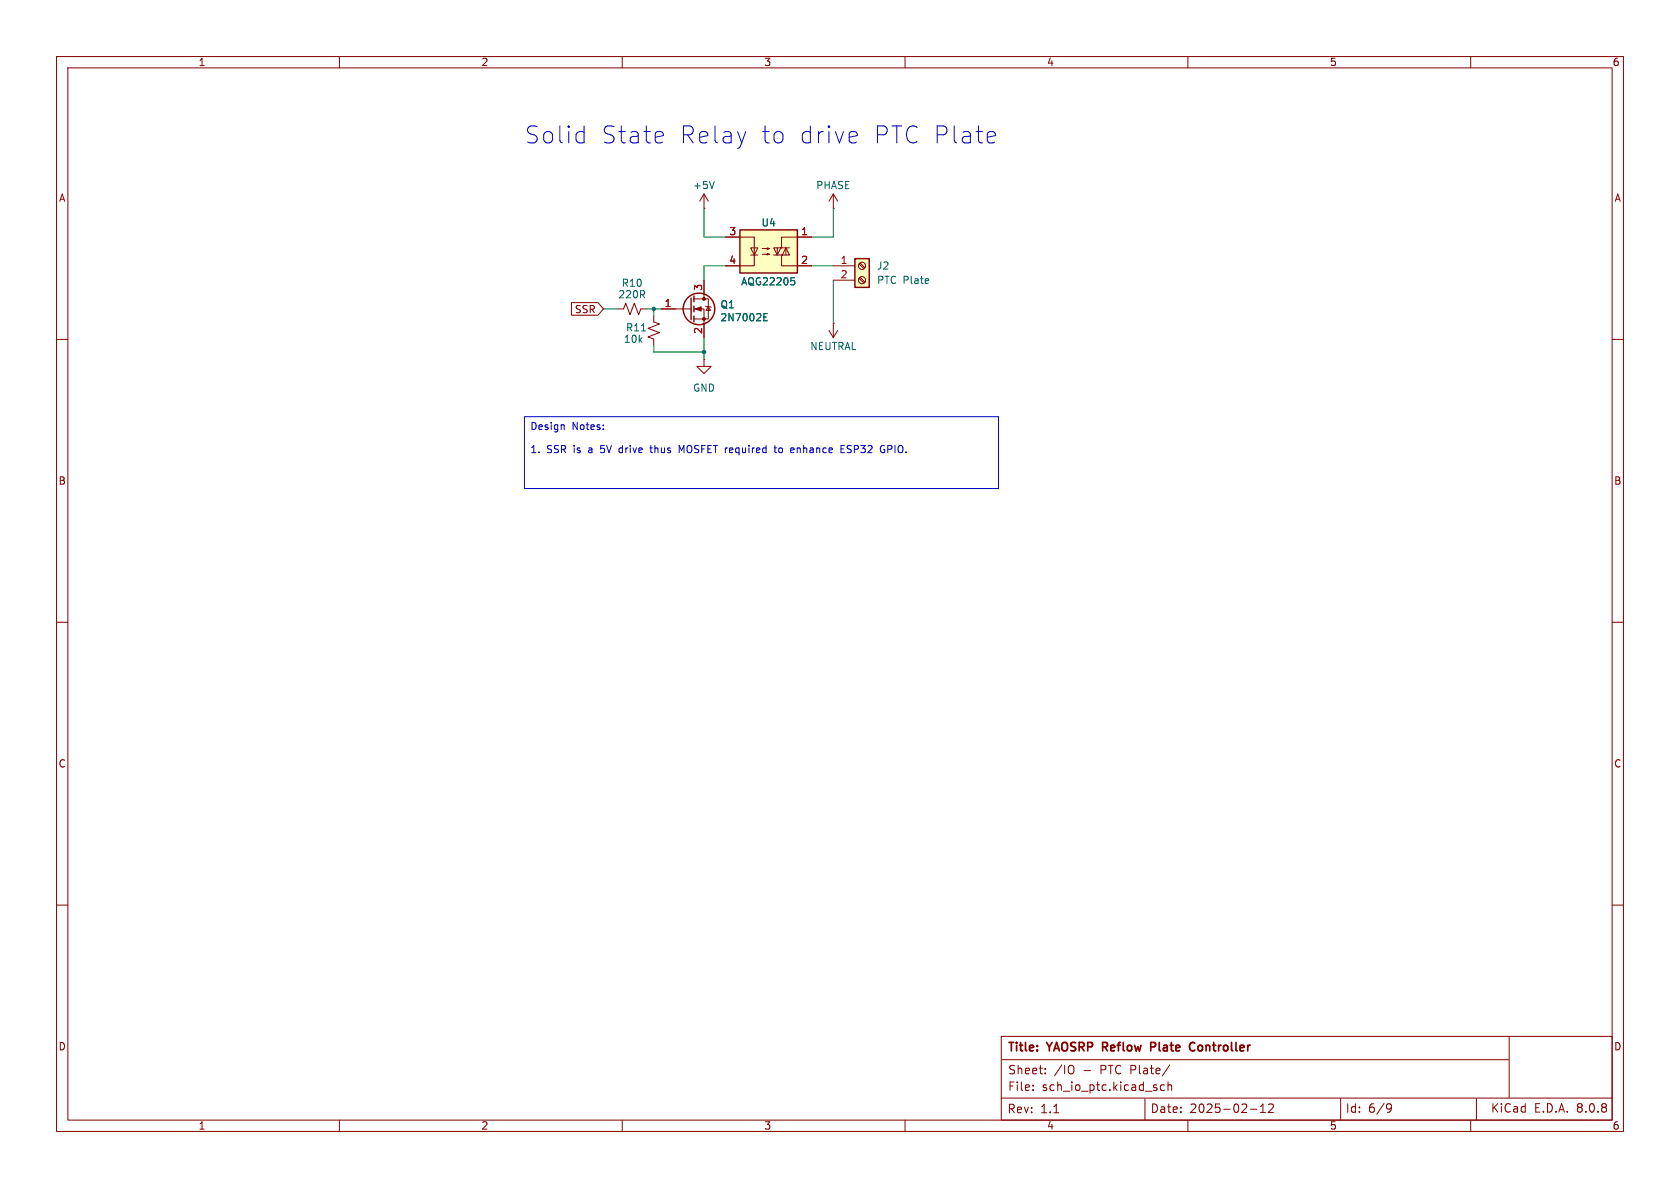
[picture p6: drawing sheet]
<svg xmlns="http://www.w3.org/2000/svg" width="297mm" height="210mm" viewBox="0 0 297 210" stroke-linecap="round" stroke-linejoin="round" font-family="sans-serif">
<defs><g id="words">
<g font-size="4.2" fill="#0000c2">
<text x="92.8" y="25.6">Solid</text>
<text x="106.2" y="25.6">State</text>
<text x="119.9" y="25.6">Relay</text>
<text x="134.2" y="25.6">to</text>
<text x="140.8" y="25.6">drive</text>
<text x="153.8" y="25.6">PTC Plate</text>
</g>
<g font-size="2.1" fill="#840000">
<text x="178" y="186.3">Title:</text>
<text x="178.1" y="190.1">Sheet:</text>
<text x="185.3" y="186.3">YAOSRP</text>
<text x="186.3" y="190.1">/IO</text>
<text x="191.5" y="190.1">-</text>
<text x="194.7" y="190.1">PTC Plate/</text>
<text x="195.6" y="186.3">Reflow</text>
<text x="204.7" y="186.3">Plate</text>
<text x="212.2" y="186.3">Controller</text>
<text x="178" y="197">Rev:</text>
<text x="178.1" y="193.1">File:</text>
<text x="183.9" y="197">1.1</text>
<text x="184.2" y="193.1">sch_io_ptc.kicad_sch</text>
<text x="203.3" y="196.9">Date:</text>
<text x="210.3" y="196.9">2025-02-12</text>
<text x="237.8" y="196.9">Id:</text>
<text x="241.9" y="196.9">6/9</text>
<text x="263.5" y="196.9">KiCad</text>
<text x="271.2" y="196.9">E.D.A.</text>
<text x="278.8" y="196.9">8.0.8</text>
</g>
<g font-size="1.8" fill="#840000">
<text x="35" y="11.9">1</text>
<text x="85" y="11.9">2</text>
<text x="135" y="11.9">3</text>
<text x="185" y="11.9">4</text>
<text x="235" y="11.9">5</text>
<text x="285" y="11.9">6</text>
<text x="10.3" y="35.9">A</text>
<text x="285.3" y="35.9">A</text>
<text x="101.5" y="55.6">SSR</text>
<text x="10.3" y="85.9">B</text>
<text x="285.3" y="85.9">B</text>
<text x="10.3" y="135.9">C</text>
<text x="285.3" y="135.9">C</text>
<text x="10.3" y="185.9">D</text>
<text x="285.3" y="185.9">D</text>
<text x="35" y="199.9">1</text>
<text x="85" y="199.9">2</text>
<text x="135" y="199.9">3</text>
<text x="185" y="199.9">4</text>
<text x="235" y="199.9">5</text>
<text x="285" y="199.9">6</text>
</g>
<g font-size="1.8" fill="#006464">
<text x="122.4" y="33.6">+5V</text>
<text x="144.2" y="33.6">PHASE</text>
<text x="134.5" y="40.2">U4</text>
<text x="154.9" y="47.9">J2</text>
<text x="109.2" y="52.9">220R</text>
<text x="109.8" y="50.9">R10</text>
<text x="130.9" y="50.6">AQG22205</text>
<text x="154.9" y="50.4">PTC Plate</text>
<text x="110.6" y="58.8">R11</text>
<text x="127.3" y="54.7">Q1</text>
<text x="127.3" y="57">2N7002E</text>
<text x="110.2" y="60.8">10k</text>
<text x="143.1" y="62.1">NEUTRAL</text>
<text x="122.4" y="69.4">GND</text>
</g>
<g font-size="1.8" fill="#a90000">
<text x="128.8" y="41.7">3</text>
<text x="141.5" y="41.7">1</text>
<text x="128.8" y="46.7">4</text>
<text x="141.5" y="46.7">2</text>
<text x="148.5" y="46.7">1</text>
<text x="124.2" y="51.5" transform="rotate(-90 124.2 51.5)">3</text>
<text x="148.5" y="49.3">2</text>
<text x="117.4" y="54.4">1</text>
<text x="124.2" y="59.1" transform="rotate(-90 124.2 59.1)">2</text>
</g>
<g font-size="1.8" fill="#0000c2">
<text x="93.7" y="76.3">Design</text>
<text x="101.1" y="76.3">Notes:</text>
<text x="93.7" y="80.4">1.</text>
<text x="96.6" y="80.4">SSR is</text>
<text x="104.3" y="80.4">a</text>
<text x="106.6" y="80.4">5V</text>
<text x="110.1" y="80.4">drive</text>
<text x="115.9" y="80.4">thus</text>
<text x="121.1" y="80.4">MOSFET required</text>
<text x="138.4" y="80.4">to</text>
<text x="141.5" y="80.4">enhance</text>
<text x="150.5" y="80.4">ESP32</text>
<text x="157.7" y="80.4">GPIO.</text>
</g>
</g></defs>
<g fill="none" stroke="#840000" stroke-width=".18">
<path d="M10 10h277v190h-277zM12 12h273v186h-273zM60 10v2M110 10v2M160 10v2M210 10v2M260 10v2M10 60h2M285 60h2M10 110h2M285 110h2M10 160h2"/>
<path d="M285 160h2M60 198v2M110 198v2M160 198v2M177 194.1h108M177 183.2h108v14.8h-108zM177.2 187.3h89.5M182.6 192.6v.2M182.6 191.8v.2M184.8 189.7v.1M184.8 188.9v.1M186.3 196.7h.9"/>
<path d="M189.6 188.4a1.07 1.07 0 0 1 0 1.4M202.4 194.3v3.7M205.8 191.8h-.4l-.3 .2v.5l.2 .2h.5M206.5 191.9l.2-.1h.4v1M206.5 191.3v1.5M206.8 188.3l-1.3 1.9M210 198v2M221.1 196.1h1.1M222.8 196.7h.9M222.8 195.6l.5-.4v1.5M224.3 195.3l.5-.1 .3 .1v.3l-.9 1.1h.9M237 194.2v3.8"/>
<path d="M245.4 195.1l.5 .2a.99 .99 0 0 1-.4 1.3h-.2M246 195.8l-.3 .3h-.3M260 198v2M261 194.2v3.8M266.8 183.2v10.8"/>
</g>
<path d="M194.9 185.1h.6M195.5 184.3h-.6v1.5M204.2 184.3h-.8v1.5M204.2 185l-.8 .1M210.3 185.1a.56 .56 0 0 0 .3 .6 .56 .56 0 0 0 .6-.1M211.2 184.4v-.1a.58 .58 0 0 0-.7 .1 .58 .58 0 0 0-.2 .5" fill="none" stroke="#840000" stroke-width=".3"/>
<path d="M130.8 40.6h10.2v7.7h-10.2z" fill="#ffffc2"/>
<path d="M130.8 40.6h10.2v7.7h-10.2z" fill="none" stroke="#840000" stroke-width=".25"/>
<g fill="none" stroke="#840000" stroke-width=".18">
<path d="M124.5 36.8h.1M124.5 34.3l-.8 1.3M124.5 34.3v2.5M124.5 34.3l.7 1.3M147.3 36.8h.1M147.3 34.3l-.7 1.3M147.3 34.3v2.5M147.3 34.3l.8 1.3M128.3 41.9h5v5.1h-5M132.7 43.8h1.3l-.7 1.3zM132.7 45.1h1.3M134.7 45h1.3l-.4 .1v-.3l.4 .2"/>
<path d="M134.7 43.9h1.3l-.4 .2v-.3l.4 .1M136.8 45.1h2.8l-.7-1.3-.6 1.3M137.4 43.8v1.3M138 43.8l-.6 1.3-.6-1.3h2.8M138.2 45.1v1.9h5.3M138.9 43.8v1.3M143.5 41.9h-5.3v1.9"/>
</g>
<path d="M126.3 32.1l-.4 1.2M139.9 49.1h.6M140.3 49.6l.2 .2v.3l-.2 .3" fill="none" stroke="#006464" stroke-width=".18"/>
<path d="M151.1 45.7h2.6v5.1h-2.6z" fill="#ffffc2"/>
<g fill="none" stroke="#840000" stroke-width=".25">
<path d="M122.2 52.7v3.8M122.7 52.3v1M122.7 54.1v1M122.7 55.9v1M151.1 45.7h2.6v5.1h-2.6z"/>
<circle cx="123.6" cy="54.6" r="2.79"/>
</g>
<g fill="none" stroke="#840000" stroke-width=".18">
<path d="M101 53.5h4.7l1 1.1-1 1.1h-4.7zM109.2 54.6h1l.4-1 .8 2 .7-2 .8 2 .4-1h1M115.6 55.9v1l1 .4-2 .7 2 .8-2 .8 1 .3v1.1M116.8 54.6h5.4M122.7 54.6h1.8v5.1M122.7 52.8h2.5v3.6h-2.5M124.5 49.5v3.3M124.7 54.1l.1 .1h.8l.1 .2M125.2 54.2l.4 .7h-.8zM128.3 47h2.5M128.3 41.9h2.5M141 47h2.5"/>
<path d="M141 41.9h2.5M146.6 58.4l.7 1.3M147.3 57.2h.1M147.3 47h3.8M147.3 49.5h3.8M147.3 57.2v2.5M148.1 58.4l-.8 1.3M151.9 49.2l.8 .8M151.9 46.7l.8 .8M152 49l.9 .9M152 46.5l.9 .8M124.5 63.5v1.3h1.2l-1.2 1.2-1.3-1.2h1.3"/>
<path d="M124.5 63.5h.1"/>
<circle cx="152.4" cy="49.5" r=".63"/>
<circle cx="152.4" cy="47" r=".63"/>
</g>
<g fill="#840000" stroke="#840000" stroke-width=".18">
<path d="M122.9 54.6l1.1-.4v.8z"/>
<circle cx="124.5" cy="56.4" r=".25"/>
<circle cx="124.5" cy="52.8" r=".25"/>
</g>
<path d="M113.4 58.5h.7M135 56h.5M135 56.7h.7M135 55.4h.7M139.9 49.1h.6M140.3 49.6l.2 .2v.3l-.2 .3" fill="none" stroke="#006464" stroke-width=".18"/>
<g fill="none" stroke="#0000c2" stroke-width=".18">
<path d="M117.1 23.4l.2 .6-1.5 .3M150.5 23.3h.6l.3 .1 .1 .6-1.4 .3M151.4 25.1l-.3 .2h-.6M175 23.3h.5l.3 .1 .2 .6-1.5 .3M175.8 25.1l-.3 .2h-.5M92.7 73.7h83.8v12.7h-83.8zM99.6 75.1l.1 .2v.6M106.6 75.8v.1M106.6 75.1v.2M109.5 79.2l-.1 .2 .1 .6M114.9 79.2h.5M115.1 78.8v1l.3 .2"/>
<path d="M120.9 78.8l-.4 .9-.4-.9v1.2M136.8 79.2h.5M137 78.8v1l.3 .2M137.9 79.2l-.2 .2v.4l.2 .2M148.7 79.4h.4M148.7 78.8h.6M149.8 80h.4M150.3 78.8h-.3l-.2 .2 .1 .3 .3 .1M157 79.4h.4M157.4 78.8h-.4v1.2M148.7 80h.6"/>
</g>
<path d="M124.5 36.8v5.1h3.8M147.3 36.8v5.1h-3.8M106.7 54.6h2.5M114.3 54.6h2.5M115.6 54.6v1.3M124.5 59.7v3.8M128.3 47h-3.8v2.5M143.5 47h3.8M147.3 49.5v7.7M115.6 61v1.2h8.9" fill="none" stroke="#009600" stroke-width=".18"/>
<g fill="#009600" stroke="#009600" stroke-width=".18">
<circle cx="115.6" cy="54.6" r=".3"/>
<circle cx="124.5" cy="62.2" r=".3"/>
</g>
<use href="#words"/>
</svg>
